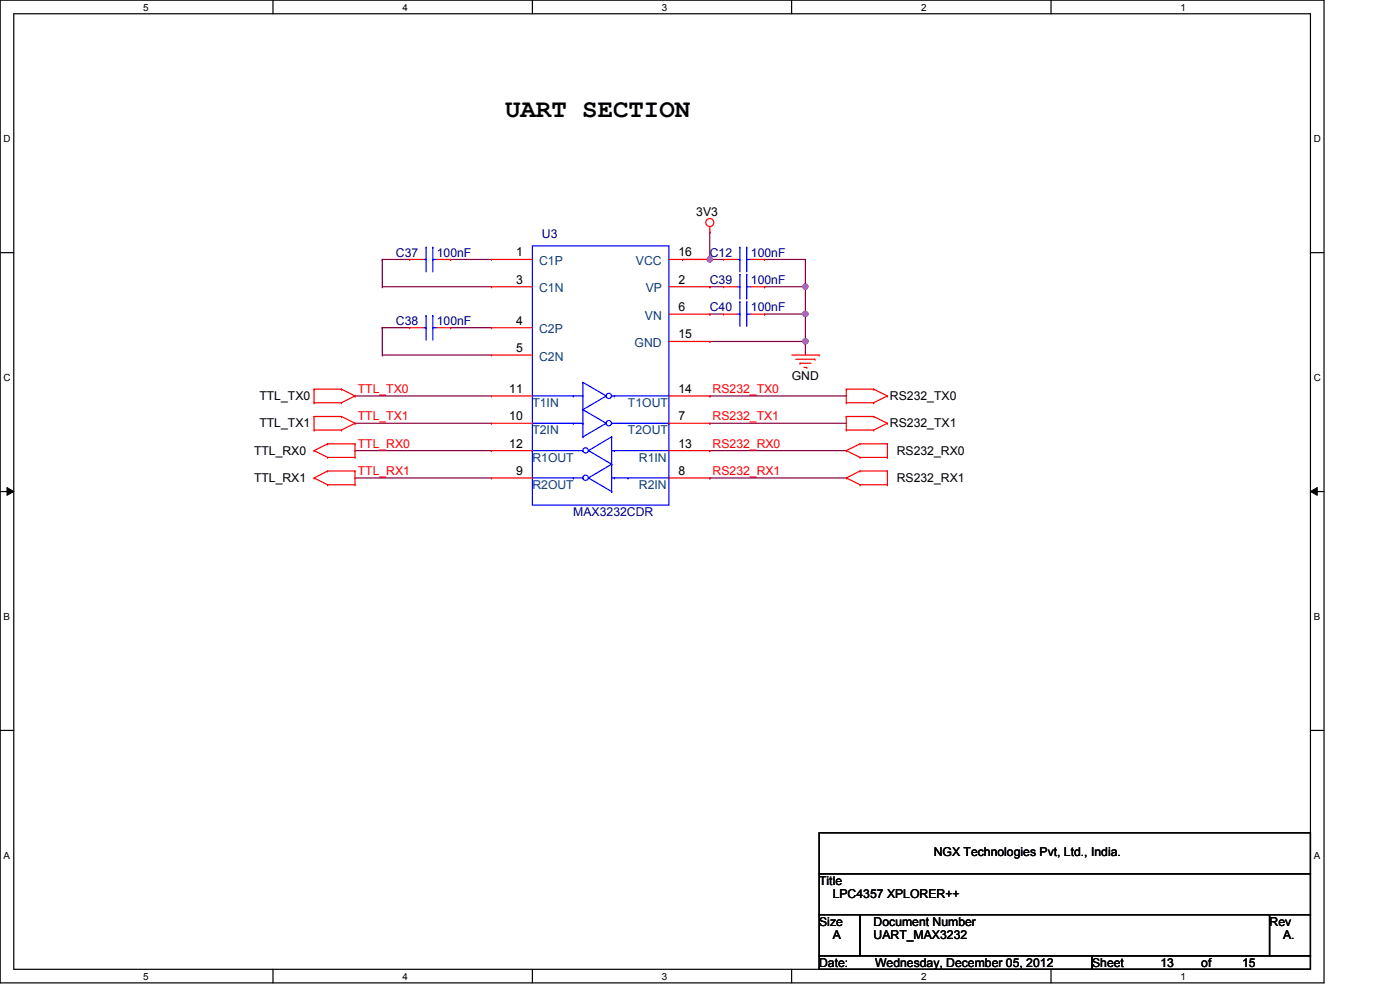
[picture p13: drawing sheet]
<svg xmlns="http://www.w3.org/2000/svg" width="297mm" height="210mm" viewBox="0 0 297 210" stroke-linecap="round" stroke-linejoin="round" font-family="sans-serif">
<defs><g id="words">
<text font-size="5.5" x="107.1" y="24.8">UART SECTION</text>
<g font-size="2.6">
<text x="147.7" y="45.8">3V3</text>
<text x="109.5" y="54.4">1</text>
<text x="143.9" y="54.4">16</text>
<text x="109.5" y="60.2">3</text>
<text x="143.9" y="60.2">2</text>
<text x="143.9" y="66">6</text>
<text x="109.5" y="68.9">4</text>
<text x="143.9" y="71.8">15</text>
<text x="109.5" y="74.7">5</text>
<text x="108" y="83.4">11</text>
<text x="143.9" y="83.4">14</text>
<text x="168" y="80.5">GND</text>
<text x="55" y="84.9">TTL_TX0</text>
<text x="108" y="89.2">10</text>
<text x="143.9" y="89.2">7</text>
<text x="188.8" y="84.9">RS232_TX0</text>
<text x="55" y="90.7">TTL_TX1</text>
<text x="108" y="95">12</text>
<text x="143.9" y="95">13</text>
<text x="188.8" y="90.7">RS232_TX1</text>
<text x="53.9" y="96.5">TTL_RX0</text>
<text x="109.5" y="100.8">9</text>
<text x="143.9" y="100.8">8</text>
<text x="190.2" y="96.5">RS232_RX0</text>
<text x="53.9" y="102.2">TTL_RX1</text>
<text x="190.2" y="102.2">RS232_RX1</text>
<text x="198.1" y="181.6">NGX Technologies Pvt, Ltd., India.</text>
<text x="173.8" y="187.7">Title</text>
<text x="176.7" y="190.6">LPC4357 XPLORER++</text>
<text x="173.8" y="196.3">Size</text>
<text x="185.3" y="196.3">Document Number</text>
<text x="269.3" y="196.3">Rev</text>
<text x="176.7" y="199.3">A</text>
<text x="185.3" y="199.3">UART_MAX3232</text>
<text x="272.2" y="199.3">A.</text>
<text x="173.8" y="205.1">Date:</text>
<text x="185.6" y="205.1">Wednesday, December 05, 2012</text>
<text x="231.7" y="205.1">Sheet</text>
<text x="246.2" y="205.1">13</text>
<text x="254.8" y="205.1">of</text>
<text x="263.5" y="205.1">15</text>
</g>
<g font-size="2.6" fill="#000080">
<text x="115" y="50.4">U3</text>
<text x="84" y="54.5">C37</text>
<text x="92.7" y="54.5">100nF</text>
<text x="150.6" y="54.5">C12</text>
<text x="159.3" y="54.5">100nF</text>
<text x="150.6" y="60.3">C39</text>
<text x="159.3" y="60.3">100nF</text>
<text x="84" y="69">C38</text>
<text x="92.7" y="69">100nF</text>
<text x="150.6" y="66">C40</text>
<text x="159.3" y="66">100nF</text>
<text x="121.6" y="109.5">MAX3232CDR</text>
</g>
<g font-size="2.6" fill="#004080">
<text x="114.4" y="56.2">C1P</text>
<text x="134.9" y="56.2">VCC</text>
<text x="114.4" y="62">C1N</text>
<text x="137" y="62">VP</text>
<text x="114.4" y="70.7">C2P</text>
<text x="136.8" y="67.8">VN</text>
<text x="114.4" y="76.5">C2N</text>
<text x="134.6" y="73.6">GND</text>
<text x="112.9" y="86.3">T1IN</text>
<text x="133.2" y="86.3">T1OUT</text>
<text x="112.9" y="92.1">T2IN</text>
<text x="133.2" y="92.1">T2OUT</text>
<text x="112.9" y="97.9">R1OUT</text>
<text x="135.6" y="97.9">R1IN</text>
<text x="112.9" y="103.7">R2OUT</text>
<text x="135.6" y="103.7">R2IN</text>
</g>
<g font-size="2.6" fill="#f00">
<text x="75.9" y="83.4">TTL_TX0</text>
<text x="151.2" y="83.4">RS232_TX0</text>
<text x="75.9" y="89.2">TTL_TX1</text>
<text x="151.2" y="89.2">RS232_TX1</text>
<text x="75.9" y="95">TTL_RX0</text>
<text x="151.2" y="95">RS232_RX0</text>
<text x="75.9" y="100.8">TTL_RX1</text>
<text x="151.2" y="100.8">RS232_RX1</text>
</g>
<g font-size="2.1">
<text x="30.4" y="2.2">5</text>
<text x="85.4" y="2.2">4</text>
<text x="140.4" y="2.2">3</text>
<text x="195.4" y="2.2">2</text>
<text x="250.4" y="2.2">1</text>
<text x=".8" y="30.1">D</text>
<text x="278.7" y="30.1">D</text>
<text x=".8" y="80.8">C</text>
<text x="278.7" y="80.8">C</text>
<text x=".8" y="131.5">B</text>
<text x="278.7" y="131.5">B</text>
<text x=".8" y="182.2">A</text>
<text x="278.7" y="182.2">A</text>
<text x="30.4" y="207.8">5</text>
<text x="85.4" y="207.8">4</text>
<text x="140.4" y="207.8">3</text>
<text x="195.4" y="207.8">2</text>
<text x="250.4" y="207.8">1</text>
</g>
</g></defs>
<path d="M0 0h280.9v208.5h-280.9zM2.9 2.9h275.1v202.7h-275.1z" fill="none" stroke="#000" stroke-width=".25"/>
<g fill="#fff">
<path d="M30.4 .3h1.1v2.4h-1.1z"/>
<path d="M30.4 205.9h1.1v2.3h-1.1z"/>
</g>
<path d="M57.9 0v2.9M57.9 205.6v2.9" fill="none" stroke="#000" stroke-width=".25"/>
<g fill="#fff">
<path d="M85.4 .3h1.1v2.4h-1.1z"/>
<path d="M85.4 205.9h1.1v2.3h-1.1z"/>
</g>
<path d="M112.9 0v2.9M112.9 205.6v2.9" fill="none" stroke="#000" stroke-width=".25"/>
<g fill="#fff">
<path d="M140.4 .3h1.2v2.4h-1.2z"/>
<path d="M140.4 205.9h1.2v2.3h-1.2z"/>
</g>
<path d="M167.9 0v2.9M167.9 205.6v2.9" fill="none" stroke="#000" stroke-width=".25"/>
<g fill="#fff">
<path d="M195.4 .3h1.2v2.4h-1.2z"/>
<path d="M195.4 205.9h1.2v2.3h-1.2z"/>
</g>
<path d="M223 0v2.9M223 205.6v2.9" fill="none" stroke="#000" stroke-width=".25"/>
<g fill="#fff">
<path d="M250.4 .3h1.2v2.4h-1.2z"/>
<path d="M250.4 205.9h1.2v2.3h-1.2z"/>
<path d="M.8 28.2h1.4v2.4h-1.4z"/>
<path d="M278.7 28.2h1.5v2.4h-1.5z"/>
<path d="M.8 78.9h1.4v2.3h-1.4z"/>
<path d="M278.7 78.9h1.5v2.3h-1.5z"/>
</g>
<path d="M0 53.6h2.9M278 53.6h2.9" fill="none" stroke="#000" stroke-width=".25"/>
<g fill="#fff">
<path d="M.8 129.6h1.3v2.3h-1.3z"/>
<path d="M278.7 129.6h1.4v2.3h-1.4z"/>
</g>
<path d="M0 104.3h2.9M278 104.3h2.9" fill="none" stroke="#000" stroke-width=".25"/>
<path d="M1.5 103.4l1.4 .9-1.4 .8zM278 104.3l1.4-.9v1.7z" fill="#000"/>
<path d="M1.5 103.4l1.4 .9-1.4 .8zM278 104.3l1.4-.9v1.7z" fill="none" stroke="#000" stroke-width=".21"/>
<g fill="#fff">
<path d="M.8 180.3h1.3v2.3h-1.3z"/>
<path d="M278.7 180.3h1.4v2.3h-1.4z"/>
</g>
<path d="M0 154.9h2.9M278 154.9h2.9" fill="none" stroke="#000" stroke-width=".25"/>
<path d="M170.9 60.8h.1M170.9 60.8v5.8" fill="none" stroke="#800040" stroke-width=".25"/>
<circle cx="170.8" cy="60.8" r=".56" fill="#f0f"/>
<circle cx="170.8" cy="60.8" r=".56" fill="none" stroke="#f0f" stroke-width=".25"/>
<path d="M162.2 55h.1M162.2 55h8.7M170.9 55h.1M170.9 55v5.8h-8.7M150.6 66.6h.1M150.6 66.6h2.9M162.2 60.8h.1M170.9 66.6h.1M170.9 66.6v5.8" fill="none" stroke="#800040" stroke-width=".25"/>
<circle cx="170.9" cy="66.6" r=".56" fill="#f0f"/>
<circle cx="170.9" cy="66.6" r=".56" fill="none" stroke="#f0f" stroke-width=".25"/>
<path d="M150.6 49.2h.1M150.6 49.2v5.8M150.6 72.4h.1M150.6 72.4h20.3M162.2 66.6h.1M162.2 66.6h8.7" fill="none" stroke="#800040" stroke-width=".25"/>
<circle cx="150.6" cy="55" r=".56" fill="#f0f"/>
<circle cx="150.6" cy="55" r=".56" fill="none" stroke="#f0f" stroke-width=".25"/>
<g fill="none" stroke="#800040" stroke-width=".25">
<path d="M81.1 55h.1M81.1 55h5.8M81.1 55v5.8M95.6 55h.1M95.6 55h8.7M144.8 55h.1M144.8 55h8.7M150.6 55h.1M81.1 60.8h.1M81.1 75.3h.1M81.1 69.5h.1M81.1 60.8h23.2"/>
<path d="M81.1 69.5v5.8M81.1 69.5h5.8M81.1 75.3h23.2M95.6 69.5h.1M95.6 69.5h8.7M150.6 60.8h.1M150.6 60.8h2.9M170.9 72.4h.1M170.9 72.4v2.9"/>
</g>
<circle cx="170.9" cy="72.4" r=".56" fill="#f0f"/>
<circle cx="170.9" cy="72.4" r=".56" fill="none" stroke="#f0f" stroke-width=".25"/>
<g fill="none" stroke="#800040" stroke-width=".25">
<path d="M75.3 95.6h.1M75.3 84h.1M75.3 89.8h.1M75.3 89.8h29M75.3 95.6h29M75.3 84h29M150.6 89.8h.1M150.6 95.6h.1M150.6 84h.1M150.6 89.8h28.9M150.6 95.6h28.9M150.6 84h28.9"/>
<path d="M75.3 101.4h.1M75.3 101.4h29M150.6 101.4h.1M150.6 101.4h28.9"/>
</g>
<g fill="none" stroke="#f00" stroke-width=".25">
<path d="M86.9 55h.1M86.9 55h2.9M92.7 55h2.9M95.6 55h.1M104.3 55h.1M104.3 55h8.6M141.9 55h8.7M150.6 49.2h.1M150.6 55h.1M150.6 48.1v1.1M153.5 55h.1M153.5 55h2.9"/>
<path d="M159.3 55h2.9M162.2 55h.1M86.9 69.5h.1M86.9 69.5h2.9M92.7 69.5h2.9M95.6 69.5h.1M104.3 60.8h.1M104.3 69.5h.1M104.3 75.3h.1M104.3 75.3h8.6M104.3 69.5h8.6M104.3 60.8h8.6"/>
<path d="M141.9 66.6h8.7M141.9 60.8h8.7M141.9 72.4h8.7M150.6 60.8h.1M150.6 66.6h.1M150.6 72.4h.1M153.5 66.6h.1M153.5 60.8h.1M153.5 66.6h2.9M153.5 60.8h2.9M159.3 66.6h2.9M159.3 60.8h2.9"/>
<path d="M162.2 66.6h.1M162.2 60.8h.1M168 75.3h5.8M168.8 76.2h4.1M169.7 77h.1M169.7 77h2.3M170.6 77.9h.6M171.2 77.9h.1M172.9 76.2h.1M173.8 75.3h.1M66.6 95.6h.1M66.6 82.5h.1"/>
<path d="M66.6 85.4h.1M66.6 88.3h.1M66.6 91.2h.1M66.6 95.6l2.9 1.4M66.6 88.3h5.8M66.6 91.2h5.8M66.6 82.5h5.8M66.6 85.4h5.8M66.6 82.5v2.9M66.6 88.3v2.9M69.5 94.1h.1M69.5 97h.1"/>
<path d="M69.5 99.9h.1M69.5 94.1h5.8M69.5 94.1l-2.9 1.5M69.5 97h5.8M69.5 99.9h5.8M69.5 99.9l-2.9 1.5M72.4 82.5h.1M72.4 85.4h.1M72.4 88.3h.1M72.4 91.2h.1M72.4 82.5l2.9 1.5M72.4 88.3l2.9 1.5"/>
<path d="M75.3 97h.1M75.3 94.1h.1M75.3 99.9h.1M75.3 84h.1M75.3 89.8h.1M75.3 94.1v2.9M75.3 99.9v2.9M75.3 84l-2.9 1.4M75.3 89.8l-2.9 1.4M104.3 95.6h.1M104.3 89.8h.1M104.3 84h.1"/>
<path d="M104.3 84h8.6M104.3 89.8h8.6M104.3 95.6h8.6M141.9 84h8.7M141.9 89.8h8.7M141.9 95.6h8.7M150.6 84h.1M150.6 89.8h.1M150.6 95.6h.1M179.5 91.2h.1M179.5 88.3h.1M179.5 85.4h.1"/>
<path d="M179.5 82.5h.1M179.5 95.6h.1M179.5 88.3h5.8M179.5 91.2h5.8M179.5 82.5v2.9M179.5 88.3v2.9M179.5 82.5h5.8M179.5 85.4h5.8M179.5 95.6l3 1.4M182.5 94.1h.1M182.5 97h.1M182.5 99.9h.1"/>
<path d="M182.5 94.1h5.8M182.5 97h5.8M182.5 99.9h5.8M182.5 94.1l-3 1.5M182.5 99.9l-3 1.5M185.3 88.3h.1M185.3 91.2h.1M185.3 82.5h.1M185.3 85.4h.1M185.3 88.3l3 1.5M185.3 82.5l3 1.5M188.3 89.8h.1"/>
<path d="M188.3 84h.1M188.3 94.1h.1M188.3 97h.1M188.3 99.9h.1M188.3 89.8l-3 1.4M188.3 84l-3 1.4M188.3 94.1v2.9M188.3 99.9v2.9M66.6 101.4h.1M66.6 101.4l2.9 1.4M69.5 102.8h.1M69.5 102.8h5.8"/>
<path d="M75.3 102.8h.1M104.3 101.4h.1M104.3 101.4h8.6M141.9 101.4h8.7M150.6 101.4h.1M179.5 101.4h.1M179.5 101.4l3 1.4M182.5 102.8h.1M182.5 102.8h5.8M188.3 102.8h.1"/>
<circle cx="150.6" cy="47.2" r=".85"/>
</g>
<path d="M173.8 176.7h104.2v8.6h-104.2zM173.8 185.3h104.2v8.7h-104.2zM173.8 194h8.7v8.7h-8.7zM182.5 194h86.8v8.7h-86.8zM269.3 194h8.7v8.7h-8.7zM173.8 202.7h57.9v2.9h-57.9zM231.7 202.7h46.3v2.9h-46.3z" fill="none" stroke="#000" stroke-width=".25"/>
<g fill="none" stroke="#00f" stroke-width=".25">
<path d="M89.8 55h.6M90.4 55h.1M90.4 52.5h.1M90.4 52.5v5.2M91.8 52.5h.1M91.8 55h.1M91.8 52.5v5.2M91.8 55h.9M112.9 52.2h29v54.9h-29zM156.4 55h.6M157 58.2h.1M157 55h.1"/>
<path d="M157 52.5h.1M157 52.5v5.2M157 58.2v5.3M158.4 58.2h.1M158.4 52.5h.1M158.4 55h.1M158.4 52.5v5.2M158.4 58.2v5.3M158.4 55h.9M89.8 69.5h.6M90.4 69.5h.1M90.4 66.9h.1"/>
<path d="M90.4 66.9v5.2M91.8 66.9h.1M91.8 69.5h.1M91.8 69.5h.9M91.8 66.9v5.2M156.4 66.6h.6M156.4 60.8h.6M157 66.6h.1M157 64h.1M157 60.8h.1M157 64v5.2M158.4 64h.1"/>
<path d="M158.4 66.6h.1M158.4 60.8h.1M158.4 66.6h.9M158.4 64v5.2M158.4 60.8h.9M112.9 95.6h.1M112.9 84h10.8M112.9 89.8h10.8M112.9 95.6h10.8M121.6 84h.1M121.6 89.8h.1M123.7 84h.1"/>
<path d="M123.7 81.1h.1M123.7 86.9h.1M123.7 89.8h.1M123.7 92.7h.1M123.7 95.6h.1M123.7 81.1v11.6M123.7 81.1l4.9 2.9M123.7 86.9l4.9 2.9M124.8 95.6h.1M124.8 95.6l5 2.9M128.6 84h.1M128.6 89.8h.1"/>
<path d="M128.6 84l-4.9 2.9M128.6 89.8l-4.9 2.9M129.8 84h.1M129.8 89.8h.1M129.8 95.6h.1M129.8 92.7h.1M129.8 98.5h.1M129.8 84h12.1M129.8 89.8h12.1M129.8 95.6h12.1M129.8 92.7v11.6M129.8 92.7l-5 2.9"/>
<path d="M129.8 98.5l-5 2.9 5 2.9M130.3 95.6h.1M130.3 84h.1M141.9 89.8h.1M112.9 101.4h10.8M121.6 101.4h.1M123.7 101.4h.1M129.8 101.4h.1M129.8 104.3h.1M129.8 101.4h12.1M130.3 101.4h.1M133.2 101.4h.1"/>
<circle cx="124.2" cy="95.6" r=".56"/>
<circle cx="129.1" cy="89.8" r=".56"/>
<circle cx="129.2" cy="84" r=".56"/>
<circle cx="124.2" cy="101.4" r=".56"/>
</g>
<circle cx="170.8" cy="60.8" r=".56" fill="#f0f"/>
<circle cx="170.8" cy="60.8" r=".56" fill="none" stroke="#f0f" stroke-width=".25"/>
<circle cx="170.9" cy="66.6" r=".56" fill="#f0f"/>
<circle cx="170.9" cy="66.6" r=".56" fill="none" stroke="#f0f" stroke-width=".25"/>
<circle cx="150.6" cy="55" r=".56" fill="#f0f"/>
<circle cx="150.6" cy="55" r=".56" fill="none" stroke="#f0f" stroke-width=".25"/>
<circle cx="170.9" cy="72.4" r=".56" fill="#f0f"/>
<circle cx="170.9" cy="72.4" r=".56" fill="none" stroke="#f0f" stroke-width=".25"/>
<use href="#words"/>
</svg>
